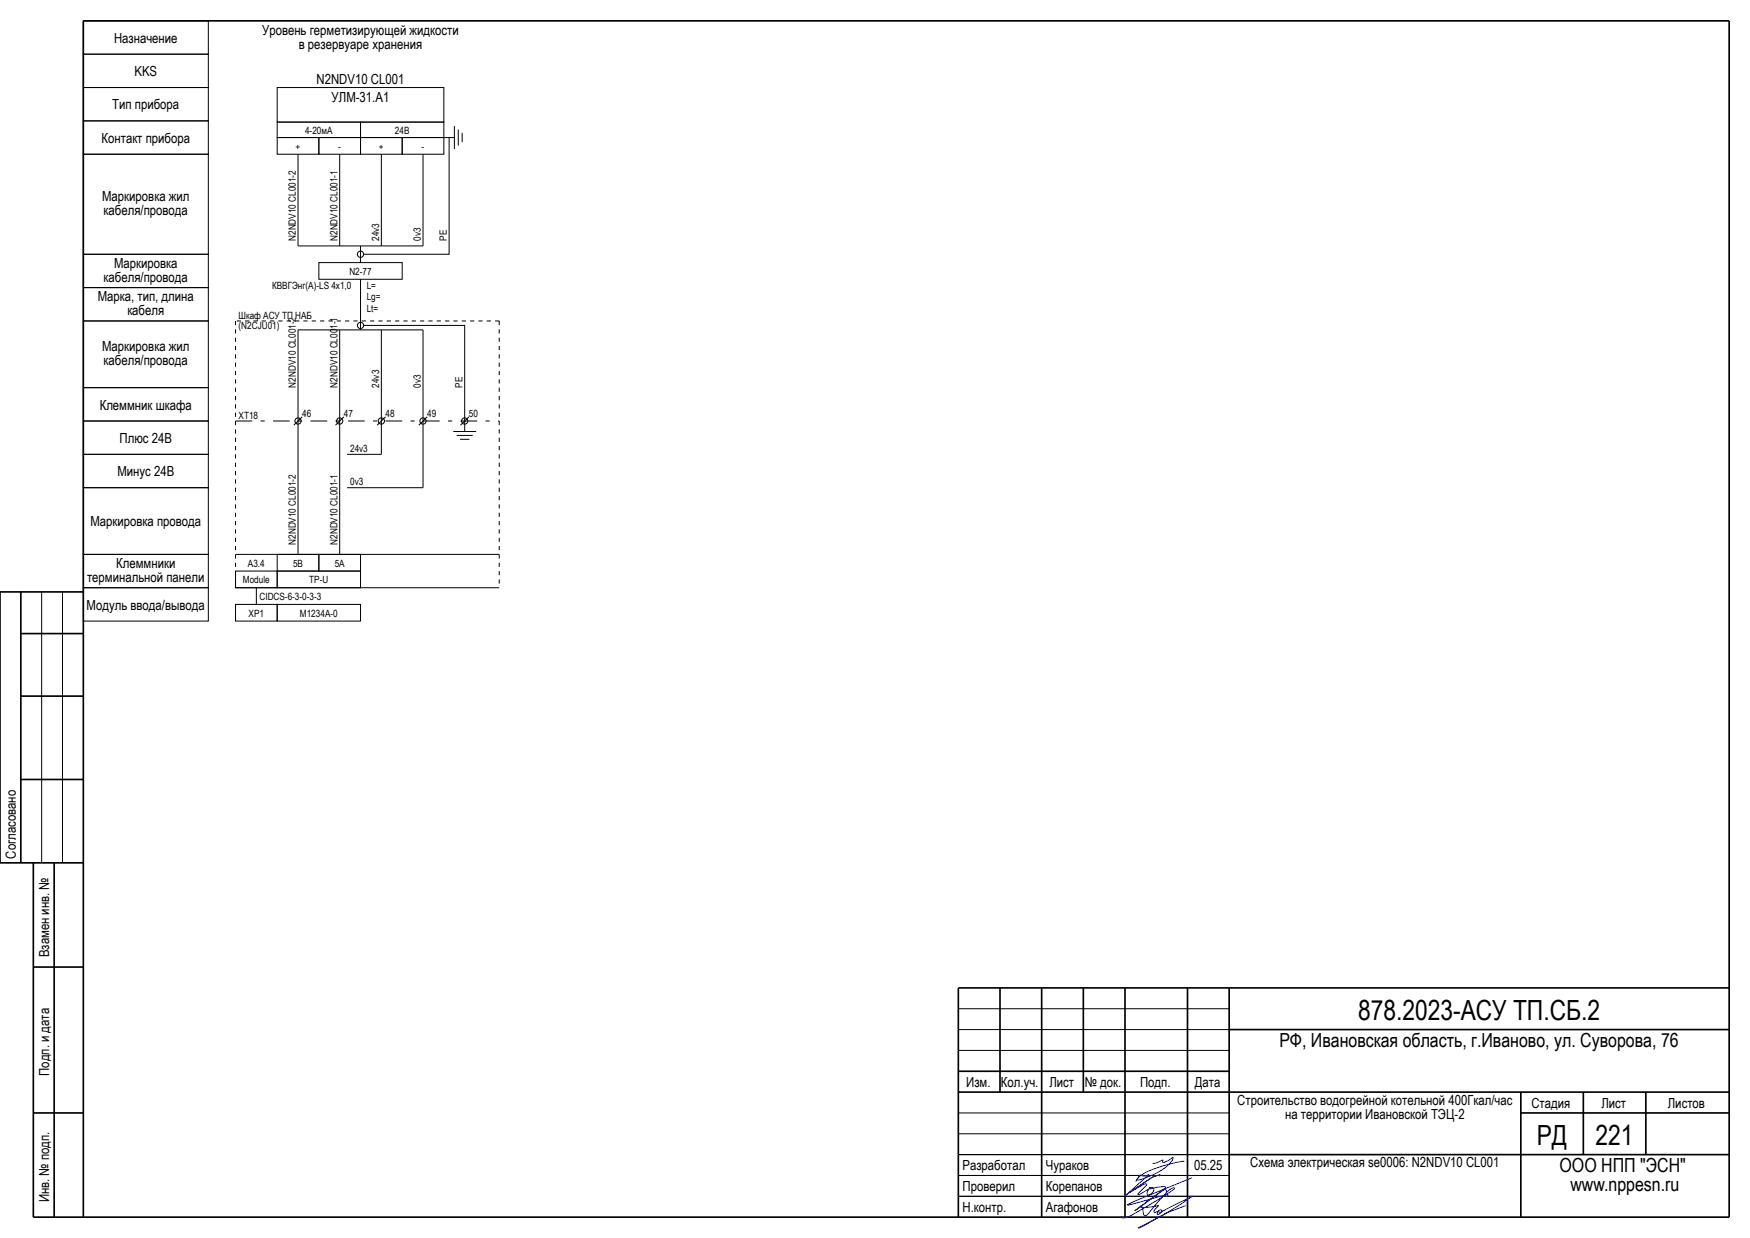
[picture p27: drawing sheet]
<svg xmlns="http://www.w3.org/2000/svg" width="420mm" height="297mm" viewBox="0 0 420 297" stroke-linecap="round" stroke-linejoin="round" font-family="sans-serif">
<defs><g id="words">
<g font-size="6.7">
<text x="325.9" y="244.6">878.2023-АСУ ТП.СБ.2</text>
<text x="368.8" y="274.7">РД</text>
<text x="382.9" y="274.6">221</text>
</g>
<g font-size="4.7">
<text x="307" y="251.1">РФ, Ивановская область, г.Иваново, ул. Суворова, 76</text>
<text x="374.3" y="281.1">ООО НПП &quot;ЭСН&quot;</text>
<text x="376.9" y="285.8">www.nppesn.ru</text>
</g>
<g font-size="3.3">
<text x="27.4" y="10.3">Назначение</text>
<text x="62.9" y="8.4">Уровень герметизирующей жидкости</text>
<text x="71.7" y="11.7">в резервуаре хранения</text>
<text x="32.3" y="18.3">KKS</text>
<text x="76" y="20.2">N2NDV10 CL001</text>
<text x="27" y="26.2">Тип прибора</text>
<text x="79.6" y="24.4">УЛМ-31.А1</text>
<text x="24.4" y="34.2">Контакт прибора</text>
<text x="24.5" y="48.2">Маркировка жил</text>
<text x="24.9" y="51.6">кабеля/провода</text>
<text x="27.4" y="64.2">Маркировка</text>
<text x="24.9" y="67.6">кабеля/провода</text>
<text x="23.5" y="72.2">Марка, тип, длина</text>
<text x="30.6" y="75.6">кабеля</text>
<text x="24.5" y="84.2">Маркировка жил</text>
<text x="24.9" y="87.6">кабеля/провода</text>
<text x="23.9" y="98.3">Клеммник шкафа</text>
<text x="28.7" y="106.3">Плюс 24В</text>
<text x="28.2" y="114.3">Минус 24В</text>
<text x="21.7" y="126.3">Маркировка провода</text>
<text x="27.9" y="136.2">Клеммники</text>
<text x="20.9" y="139.6">терминальной панели</text>
<text x="20.8" y="146.3">Модуль ввода/вывода</text>
<text x="3.8" y="206" transform="rotate(-90 3.8 206)">Согласовано</text>
<text x="11.8" y="229.7" transform="rotate(-90 11.8 229.7)">Взамен инв. №</text>
<text x="11.8" y="258.1" transform="rotate(-90 11.8 258.1)">Подп. и дата</text>
<text x="231.9" y="260.8">Изм.</text>
<text x="240.2" y="260.8">Кол.уч.</text>
<text x="251.8" y="260.8">Лист</text>
<text x="260.4" y="260.8">№ док.</text>
<text x="273.6" y="260.8">Подп.</text>
<text x="286.8" y="260.8">Дата</text>
<text x="296.9" y="265.1">Строительство водогрейной котельной 400Гкал/час</text>
<text x="308.4" y="268.4">на территории Ивановской ТЭЦ-2</text>
<text x="367.5" y="265.8">Стадия</text>
<text x="384.3" y="265.8">Лист</text>
<text x="400.3" y="265.8">Листов</text>
<text x="231" y="280.7">Разработал</text>
<text x="251" y="280.8">Чураков</text>
<text x="286.6" y="280.8">05.25</text>
<text x="300.1" y="280.1">Схема электрическая se0006: N2NDV10 CL001</text>
<text x="231" y="285.8">Проверил</text>
<text x="251" y="285.8">Корепанов</text>
<text x="11.8" y="288.5" transform="rotate(-90 11.8 288.5)">Инв. № подп.</text>
<text x="231" y="290.8">Н.контр.</text>
<text x="251" y="290.8">Агафонов</text>
</g>
<g font-size="2.4">
<text x="71" y="35.9">+</text>
<text x="73.2" y="32.1">4-20мА</text>
<text x="81.2" y="35.9">-</text>
<text x="91" y="35.9">+</text>
<text x="94.8" y="32.1">24В</text>
<text x="101.2" y="35.9">-</text>
<text x="71" y="57.8" transform="rotate(-90 71 57.8)">N2NDV10 CL001-2</text>
<text x="81" y="57.8" transform="rotate(-90 81 57.8)">N2NDV10 CL001-1</text>
<text x="91" y="57.8" transform="rotate(-90 91 57.8)">24v3</text>
<text x="101" y="57.8" transform="rotate(-90 101 57.8)">0v3</text>
<text x="107.2" y="57.8" transform="rotate(-90 107.2 57.8)">PE</text>
<text x="83.8" y="65.9">N2-77</text>
<text x="65.3" y="69.4">КВВГЭнг(А)-LS 4х1,0</text>
<text x="88" y="69.4">L=</text>
<text x="88" y="71.9">Lg=</text>
<text x="57.3" y="76.4">Шкаф АСУ ТП НАБ</text>
<text x="88" y="74.9">Lt=</text>
<text x="57.3" y="78.8">(N2CJU01)</text>
<text x="71" y="93" transform="rotate(-90 71 93)">N2NDV10 CL001-2</text>
<text x="81" y="93" transform="rotate(-90 81 93)">N2NDV10 CL001-1</text>
<text x="91" y="93" transform="rotate(-90 91 93)">24v3</text>
<text x="101" y="93" transform="rotate(-90 101 93)">0v3</text>
<text x="111" y="93" transform="rotate(-90 111 93)">PE</text>
<text x="57.3" y="100.5">XT18</text>
<text x="72.6" y="99.9">46</text>
<text x="82.5" y="100">47</text>
<text x="92.5" y="100">48</text>
<text x="102.5" y="100">49</text>
<text x="112.5" y="100">50</text>
<text x="84" y="108.5">24v3</text>
<text x="84" y="116.5">0v3</text>
<text x="71" y="130.7" transform="rotate(-90 71 130.7)">N2NDV10 CL001-2</text>
<text x="81" y="130.7" transform="rotate(-90 81 130.7)">N2NDV10 CL001-1</text>
<text x="59.5" y="135.9">A3.4</text>
<text x="70.3" y="135.9">5B</text>
<text x="80.3" y="135.9">5A</text>
<text x="58.3" y="139.9">Module</text>
<text x="62.3" y="143.9">CIDCS-6-3-0-3-3</text>
<text x="74.2" y="139.9">TP-U</text>
<text x="59.7" y="147.9">XP1</text>
<text x="72" y="147.9">M1234A-0</text>
</g>
</g></defs>
<g fill="#000" stroke="#000" stroke-width=".24">
<path d="M106.5 33h2.6zM109.1 30.3v5.4zM110 31.1v3.8zM110.9 31.9v2.2zM71.5 37v22zM71.5 59h30zM81.5 37v22zM91.5 37v22zM101.5 37v22zM71.5 79.1v21.9zM71.5 79.1h30zM81.5 79.1v21.9z"/>
<path d="M86.5 59v4zM86.5 67v12.1zM91.5 79.1v21.9zM101.5 79.1v21.9zM70.5 102l2-2zM71.5 101v32zM80.5 102l2-2zM81.5 101v32zM83.3 117h18.2zM83.3 109h8.2zM90.5 102l2-2zM91.5 101v8z"/>
<path d="M100.5 102l2-2zM101.5 101v16zM108.8 103.5h5.5zM109.6 104.5h3.9zM110.4 105.4h2.2zM110.5 102l2-2zM111.5 101v2.5zM56.5 133h63.3zM56.5 141h63.3zM61.5 141v4zM10 142v65zM15 142v65z"/>
<path d="M230 252h65zM230 247h65zM230 242h65zM230 277h65zM230 272h65zM230 267h65zM230 287h65zM230 282h65z"/>
</g>
<g fill="#000" stroke="#000" stroke-width=".4">
<path d="M20 5h395zM5 152h15zM5 167h15zM5 187h15zM5 142v65zM8 207v85zM13 207v85zM8 232h12zM230 237h185zM230 257h65zM295 247h120zM8 267h12z"/>
<path d="M230 262h185zM240 237v25zM260 237v25zM295 277h120zM365 267h50zM380 262v15zM395 262v15zM8 292h407zM20 5v287zM230 237v55zM250 237v55zM270 237v55z"/>
<path d="M285 237v55zM295 237v55zM365 262v30zM415 5v287z"/>
</g>
<path d="M20 142h-20v65h20" fill="none" stroke="#000" stroke-width=".4"/>
<path d="M284.2 278.7l-.1-.1a26.7 26.7 0 0 0-10.8 3.7l-.4 .8a14 14 0 0 0 8.5-4.9l.1-.6-2.1 1.3a.32 .32 0 0 1-.4-.2 .32 .32 0 0 1 .1-.4l-1.5 .7-1 .1M284.6 289.2a74 74 0 0 0-11.4 5.4l1.9-.9 4.7-2.6 6.4-4.1-.1 .1-7.4 3.7h-.4a.34 .34 0 0 1-.1-.4 .34 .34 0 0 1 .5-.1 .34 .34 0 0 1 .1 .4 .74 .74 0 0 1-1.1 .5l.4-.6h-.2a.72 .72 0 0 1-1 .1l1-1.5a9.8 9.8 0 0 1-4.2 .3v-.2a.9 .9 0 0 1 .6 1.2l.1 .4a.57 .57 0 0 0 .2 .7 .57 .57 0 0 0 .8-.2l1.1-1.3a20.9 20.9 0 0 1 4.9-5.1h.4l.1 .1-3.4 2.4-5.3 3.1a6.1 6.1 0 0 1-3.9 1.6v-.4M286.1 282.5l-13.4 5.5-2.1 1.1 9.4-2.5a.25 .25 0 0 1 .3 .2 .25 .25 0 0 1-.3 .3l-.3-.5 .3-.5a.48 .48 0 0 0-.1-.6 .48 .48 0 0 0-.6-.1l-7 5.1 7.5-5.6-.2-.2-.3-.1-3.4 .6-.1-.1a.65 .65 0 0 1 1 0 .65 .65 0 0 1-.2 1l-.8 .6a.48 .48 0 0 1-.5-.3 .48 .48 0 0 1 .1-.6l.2-.5-2.2 1.3-.3-.1 2.1-2.3a.56 .56 0 0 0-.9 .1l-3.2 1.8 5.3-3.6 2-.6-2 .6-6.4 4.4 5.7-5.1a1.72 1.72 0 0 1-2 .1l-1.1 1.6" fill="none" stroke="#00f" stroke-width=".24"/>
<g fill="none" stroke="#000" stroke-width=".24">
<path d="M20 13h30v8h-30zM20 5h30v8h-30zM20 37h30v24h-30zM20 29h30v8h-30zM20 21h30v8h-30zM66.5 33h10v4h-10zM66.5 21h40v8.3h-40zM66.5 29.3h20v3.7h-20zM76.5 33h10v4h-10zM86.5 33h10v4h-10zM86.5 29.3h20v3.7h-20zM96.5 33h10v4h-10z"/>
<path d="M107.8 33v28h-20.5M20 77h30v16h-30zM20 69h30v8h-30zM20 61h30v8h-30zM76.5 63h20v4h-20zM87.3 78.1h24.2v22.9M20 93h30v8h-30zM20 117h30v16h-30zM20 101h30v8h-30zM20 109h30v8h-30zM20 133h30v8h-30zM56.5 137h10v4h-10z"/>
<path d="M66.5 137h20v4h-20zM66.5 133h10v4h-10zM76.5 133h10v4h-10zM20 141h30v8h-30zM56.5 145h10v4h-10zM66.5 145h20v4h-20z"/>
<circle cx="86.5" cy="61" r=".75"/>
<circle cx="86.5" cy="78.1" r=".75"/>
<circle cx="71.5" cy="101" r=".75"/>
<circle cx="81.5" cy="101" r=".75"/>
<circle cx="91.5" cy="101" r=".75"/>
<circle cx="101.5" cy="101" r=".75"/>
<circle cx="111.5" cy="101" r=".75"/>
</g>
<path d="M56.5 77v64zM56.5 77h63.3zM119.8 77v64z" fill="#000" stroke="#000" stroke-width=".24" stroke-dasharray="1 1" stroke-linecap="butt"/>
<path d="M56.5 101h63.3z" fill="#000" stroke="#000" stroke-width=".24" stroke-dasharray="4 2 1 2" stroke-linecap="butt"/>
<use href="#words"/>
</svg>
